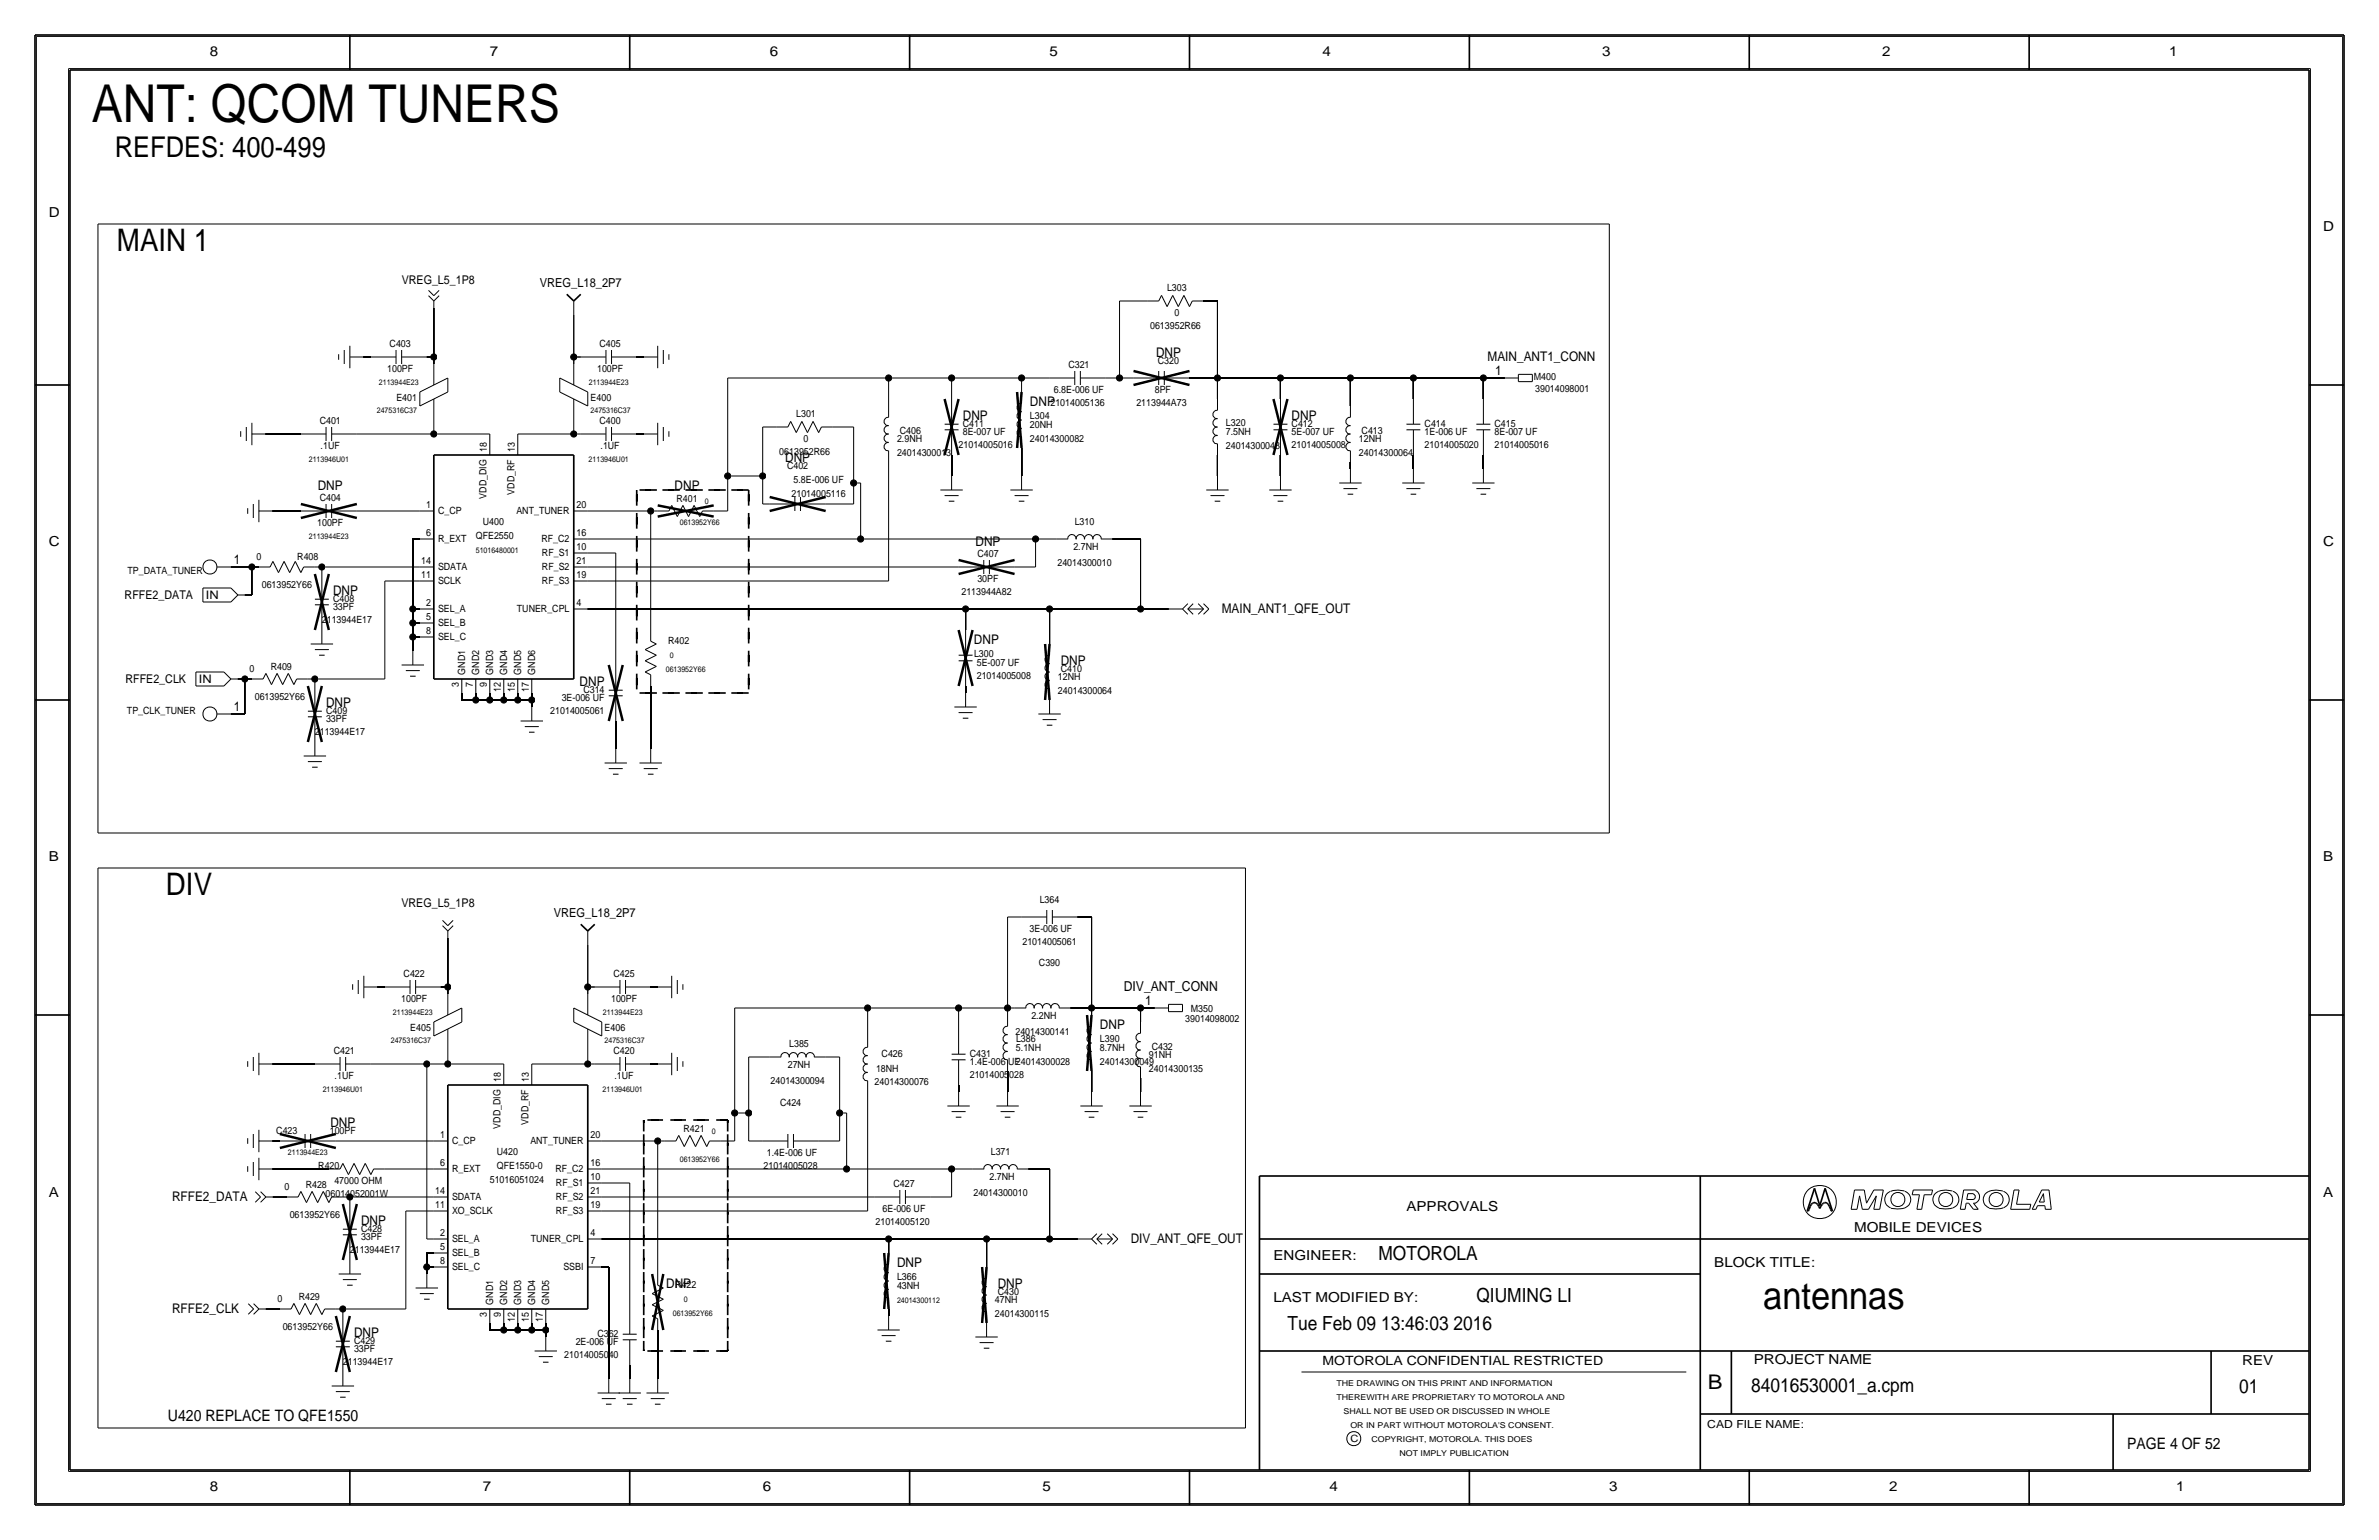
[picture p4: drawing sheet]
<svg xmlns="http://www.w3.org/2000/svg" width="432mm" height="279mm" viewBox="0 0 432 279" stroke-linecap="round" stroke-linejoin="round" font-family="sans-serif">
<defs><g id="words">
<text font-size="9.5" x="16.7" y="22.1">ANT: QCOM TUNERS</text>
<text font-size="7" x="320" y="237.5">antennas</text>
<g font-size="5.6">
<text x="21.2" y="45.6">MAIN 1</text>
<text x="30.1" y="162.5">DIV</text>
</g>
<text font-size="5.2" x="20.8" y="28.4">REFDES: 400-499</text>
<text font-size="3.7" x="310" y="252.1">B</text>
<g font-size="3.5">
<text x="250.2" y="228.6">MOTOROLA</text>
<text x="268" y="236.2">QIUMING LI</text>
<text x="233.7" y="241.3">Tue Feb 09 13:46:03 2016</text>
<text x="317.9" y="252.6">84016530001_a.cpm</text>
<text x="406.4" y="252.7">01</text>
</g>
<g font-size="2.9">
<text x="30.5" y="257.8">U420 REPLACE TO QFE1550</text>
<text x="386.1" y="262.9">PAGE 4 OF 52</text>
</g>
<g font-size="2.5">
<text x="38.1" y="10.2">8</text>
<text x="88.9" y="10.2">7</text>
<text x="139.7" y="10.2">6</text>
<text x="190.5" y="10.2">5</text>
<text x="240" y="10.2">4</text>
<text x="290.8" y="10.2">3</text>
<text x="341.6" y="10.2">2</text>
<text x="393.7" y="10.2">1</text>
<text x="8.9" y="39.4">D</text>
<text x="421.6" y="41.9">D</text>
<text x="8.9" y="99.1">C</text>
<text x="421.6" y="99.1">C</text>
<text x="8.9" y="156.2">B</text>
<text x="421.6" y="156.2">B</text>
<text x="204" y="179.8">DIV_ANT_CONN</text>
<text x="8.9" y="217.2">A</text>
<text x="255.3" y="219.7">APPROVALS</text>
<text x="421.6" y="217.2">A</text>
<text x="336.5" y="223.5">MOBILE DEVICES</text>
<text x="231.1" y="228.6">ENGINEER:</text>
<text x="311.1" y="229.9">BLOCK TITLE:</text>
<text x="231.1" y="236.2">LAST MODIFIED BY:</text>
<text x="318.3" y="247.5">PROJECT NAME</text>
<text x="407" y="247.6">REV</text>
<text x="38.1" y="270.5">8</text>
<text x="87.6" y="270.5">7</text>
<text x="138.4" y="270.5">6</text>
<text x="189.2" y="270.5">5</text>
<text x="241.3" y="270.5">4</text>
<text x="292.1" y="270.5">3</text>
<text x="342.9" y="270.5">2</text>
<text x="395" y="270.5">1</text>
</g>
<g font-size="2.4">
<text x="209.8" y="64.8">DNP</text>
<text x="270" y="65.5">MAIN_ANT1_CONN</text>
<text x="271.4" y="68.1">1</text>
<text x="174.8" y="76.2">DNP</text>
<text x="186.9" y="73.7">DNP</text>
<text x="234.4" y="76.2">DNP</text>
<text x="142.5" y="83.8">DNP</text>
<text x="57.7" y="88.9">DNP</text>
<text x="122.4" y="88.9">DNP</text>
<text x="177.1" y="99.1">DNP</text>
<text x="42.4" y="102.4">1</text>
<text x="60.5" y="107.9">DNP</text>
<text x="221.7" y="111.3">MAIN_ANT1_QFE_OUT</text>
<text x="176.8" y="116.8">DNP</text>
<text x="105.2" y="124.5">DNP</text>
<text x="192.5" y="120.6">DNP</text>
<text x="42.4" y="129">1</text>
<text x="59.2" y="128.3">DNP</text>
<text x="207.9" y="182.4">1</text>
<text x="199.6" y="186.7">DNP</text>
<text x="60" y="204.5">DNP</text>
<text x="31.2" y="217.9">RFFE2_DATA</text>
<text x="65.5" y="222.2">DNP</text>
<text x="205.2" y="225.6">DIV_ANT_QFE_OUT</text>
<text x="120.9" y="233.7">DNP</text>
<text x="162.8" y="229.9">DNP</text>
<text x="181.1" y="233.7">DNP</text>
<text x="31.2" y="238.3">RFFE2_CLK</text>
<text x="64.3" y="242.6">DNP</text>
</g>
<g font-size="2.3">
<text x="98" y="52.1">VREG_L18_2P7</text>
<text x="100.5" y="166.4">VREG_L18_2P7</text>
<text x="240" y="247.6">MOTOROLA CONFIDENTIAL RESTRICTED</text>
</g>
<g font-size="2.2">
<text x="72.9" y="51.5">VREG_L5_1P8</text>
<text x="22.6" y="108.7">RFFE2_DATA</text>
<text x="22.8" y="124">RFFE2_CLK</text>
<text x="72.9" y="164.6">VREG_L5_1P8</text>
</g>
<g font-size="2.1">
<text x="37.4" y="108.7">IN</text>
<text x="36.1" y="123.9">IN</text>
</g>
<text font-size="2" x="309.9" y="259.1">CAD FILE NAME:</text>
<g font-size="1.8">
<text x="211.8" y="52.9">L303</text>
<text x="208.8" y="59.7">0613952R66</text>
<text x="213.2" y="57.3">0</text>
<text x="70.7" y="63">C403</text>
<text x="108.8" y="63">C405</text>
<text x="70.3" y="67.6">100PF</text>
<text x="108.4" y="67.6">100PF</text>
<text x="191.3" y="71.4">6.8E-006 UF</text>
<text x="193.9" y="66.8">C321</text>
<text x="209.6" y="71.4">8PF</text>
<text x="210.2" y="66">C320</text>
<text x="278.4" y="69">M400</text>
<text x="278.6" y="71.1">39014098001</text>
<text x="58" y="77">C401</text>
<text x="71.9" y="72.7">E401</text>
<text x="107.2" y="72.7">E400</text>
<text x="108.8" y="77">C400</text>
<text x="144.5" y="75.7">L301</text>
<text x="174.8" y="77.5">C411</text>
<text x="186.9" y="77.7">20NH</text>
<text x="186.9" y="76">L304</text>
<text x="190.7" y="73.7">21014005136</text>
<text x="206.3" y="73.7">2113944A73</text>
<text x="222.5" y="77.3">L320</text>
<text x="234.4" y="77.5">C412</text>
<text x="258.6" y="77.5">C414</text>
<text x="271.3" y="77.5">C415</text>
<text x="58.2" y="81.5">.1UF</text>
<text x="88.4" y="82" transform="rotate(-90 88.4 82)">18</text>
<text x="93.5" y="82" transform="rotate(-90 93.5 82)">13</text>
<text x="109" y="81.5">.1UF</text>
<text x="141.4" y="82.6">0613952R66</text>
<text x="145.9" y="80.1">0</text>
<text x="162.8" y="80.3">2.9NH</text>
<text x="162.8" y="82.8">24014300013</text>
<text x="163.3" y="78.7">C406</text>
<text x="174" y="81.3">21014005016</text>
<text x="174.8" y="79">8E-007 UF</text>
<text x="186.9" y="80.3">24014300082</text>
<text x="222.5" y="81.5">24014300043</text>
<text x="222.5" y="79">7.5NH</text>
<text x="234.4" y="79">5E-007 UF</text>
<text x="234.4" y="81.3">21014005008</text>
<text x="246.6" y="82.8">24014300064</text>
<text x="246.6" y="80.3">12NH</text>
<text x="247.1" y="78.7">C413</text>
<text x="258.6" y="79">1E-006 UF</text>
<text x="258.6" y="81.3">21014005020</text>
<text x="271.3" y="79">8E-007 UF</text>
<text x="271.3" y="81.3">21014005016</text>
<text x="93.4" y="89.7" transform="rotate(-90 93.4 89.7)">VDD_RF</text>
<text x="142.9" y="85.1">C402</text>
<text x="144" y="87.6">5.8E-006 UF</text>
<text x="57.6" y="95.5">100PF</text>
<text x="58" y="90.9">C404</text>
<text x="77.3" y="92.2">1</text>
<text x="79.5" y="93.3">C_CP</text>
<text x="87.6" y="95.2">U400</text>
<text x="88.3" y="90.5" transform="rotate(-90 88.3 90.5)">VDD_DIG</text>
<text x="93.7" y="93.3">ANT_TUNER</text>
<text x="104.6" y="92.2">20</text>
<text x="122.8" y="91.1">R401</text>
<text x="143.7" y="90.2">21014005116</text>
<text x="195.1" y="95.2">L310</text>
<text x="46.5" y="101.6">0</text>
<text x="54" y="101.6">R408</text>
<text x="77.3" y="97.3">6</text>
<text x="79.5" y="98.4">R_EXT</text>
<text x="86.4" y="97.8">QFE2550</text>
<text x="98.3" y="98.4">RF_C2</text>
<text x="98.4" y="100.9">RF_S1</text>
<text x="104.6" y="99.8">10</text>
<text x="104.6" y="97.3">16</text>
<text x="177.4" y="101.1">C407</text>
<text x="194.8" y="99.8">2.7NH</text>
<text x="23.2" y="104.1">TP_DATA_TUNER</text>
<text x="47.5" y="106.7">0613952Y66</text>
<text x="76.4" y="102.4">14</text>
<text x="76.4" y="104.9">11</text>
<text x="79.5" y="103.5">SDATA</text>
<text x="79.5" y="106">SCLK</text>
<text x="98.4" y="103.5">RF_S2</text>
<text x="98.4" y="106">RF_S3</text>
<text x="104.6" y="104.9">19</text>
<text x="104.6" y="102.4">21</text>
<text x="174.5" y="107.9">2113944A82</text>
<text x="177.4" y="105.7">30PF</text>
<text x="191.9" y="102.6">24014300010</text>
<text x="58.4" y="113">2113944E17</text>
<text x="60.5" y="110.7">33PF</text>
<text x="60.5" y="109.2">C408</text>
<text x="77.3" y="112.5">5</text>
<text x="77.3" y="110">2</text>
<text x="79.5" y="111.1">SEL_A</text>
<text x="79.5" y="113.6">SEL_B</text>
<text x="93.8" y="111.1">TUNER_CPL</text>
<text x="104.6" y="110">4</text>
<text x="77.3" y="115.1">8</text>
<text x="79.5" y="116.2">SEL_C</text>
<text x="121.3" y="116.8">R402</text>
<text x="176.8" y="119.2">L300</text>
<text x="45.3" y="121.9">0</text>
<text x="49.1" y="121.6">R409</text>
<text x="83.3" y="124.6" transform="rotate(-90 83.3 124.6)">3</text>
<text x="84.4" y="122.4" transform="rotate(-90 84.4 122.4)">GND1</text>
<text x="85.8" y="124.6" transform="rotate(-90 85.8 124.6)">7</text>
<text x="87" y="122.4" transform="rotate(-90 87 122.4)">GND2</text>
<text x="88.4" y="124.6" transform="rotate(-90 88.4 124.6)">9</text>
<text x="89.5" y="122.4" transform="rotate(-90 89.5 122.4)">GND3</text>
<text x="90.9" y="125.5" transform="rotate(-90 90.9 125.5)">12</text>
<text x="92.1" y="122.4" transform="rotate(-90 92.1 122.4)">GND4</text>
<text x="93.5" y="125.5" transform="rotate(-90 93.5 125.5)">15</text>
<text x="94.6" y="122.4" transform="rotate(-90 94.6 122.4)">GND5</text>
<text x="96" y="125.5" transform="rotate(-90 96 125.5)">17</text>
<text x="97.1" y="122.4" transform="rotate(-90 97.1 122.4)">GND6</text>
<text x="105.9" y="125.7">C314</text>
<text x="177.3" y="123.2">21014005008</text>
<text x="177.3" y="120.9">5E-007 UF</text>
<text x="192" y="126">24014300064</text>
<text x="192" y="123.4">12NH</text>
<text x="192.5" y="121.9">C410</text>
<text x="23" y="129.5">TP_CLK_TUNER</text>
<text x="46.2" y="127">0613952Y66</text>
<text x="59.2" y="131.1">33PF</text>
<text x="59.2" y="129.5">C409</text>
<text x="99.9" y="129.5">21014005061</text>
<text x="101.9" y="127.3">3E-006 UF</text>
<text x="57.1" y="133.3">2113944E17</text>
<text x="188.7" y="163.8">L364</text>
<text x="185.6" y="171.5">21014005061</text>
<text x="186.9" y="169.2">3E-006 UF</text>
<text x="73.3" y="177.3">C422</text>
<text x="111.4" y="177.3">C425</text>
<text x="188.6" y="175.3">C390</text>
<text x="72.8" y="181.9">100PF</text>
<text x="110.9" y="181.9">100PF</text>
<text x="187.2" y="184.9">2.2NH</text>
<text x="215.1" y="185.4">39014098002</text>
<text x="216.2" y="183.5">M350</text>
<text x="60.6" y="191.3">C421</text>
<text x="74.5" y="187">E405</text>
<text x="109.7" y="187">E406</text>
<text x="111.4" y="191.3">C420</text>
<text x="143.2" y="190">L385</text>
<text x="160" y="191.8">C426</text>
<text x="176" y="191.8">C431</text>
<text x="184.3" y="187.7">24014300141</text>
<text x="184.4" y="190.8">5.1NH</text>
<text x="184.4" y="189">L386</text>
<text x="199.6" y="190.8">8.7NH</text>
<text x="199.6" y="189">L390</text>
<text x="209" y="190.5">C432</text>
<text x="60.7" y="195.8">.1UF</text>
<text x="90.9" y="196.3" transform="rotate(-90 90.9 196.3)">18</text>
<text x="96" y="196.3" transform="rotate(-90 96 196.3)">13</text>
<text x="111.5" y="195.8">.1UF</text>
<text x="139.9" y="196.6">24014300094</text>
<text x="143" y="193.8">27NH</text>
<text x="158.8" y="196.9">24014300076</text>
<text x="159" y="194.6">18NH</text>
<text x="176" y="195.6">21014005028</text>
<text x="176" y="193.3">1.4E-006 UF24014300028</text>
<text x="199.6" y="193.3">24014300049</text>
<text x="208.5" y="192">91NH</text>
<text x="208.5" y="194.6">24014300135</text>
<text x="141.6" y="200.7">C424</text>
<text x="50.2" y="205.7">C423</text>
<text x="59.9" y="205.7">100PF</text>
<text x="79.9" y="206.5">1</text>
<text x="82" y="207.6">C_CP</text>
<text x="90.2" y="209.5">U420</text>
<text x="90.8" y="204.8" transform="rotate(-90 90.8 204.8)">VDD_DIG</text>
<text x="95.9" y="204" transform="rotate(-90 95.9 204)">VDD_RF</text>
<text x="96.3" y="207.6">ANT_TUNER</text>
<text x="107.2" y="206.5">20</text>
<text x="124.1" y="205.4">R421</text>
<text x="139.2" y="209.8">1.4E-006 UF</text>
<text x="179.8" y="209.5">L371</text>
<text x="51.6" y="215.9">0</text>
<text x="55.5" y="215.5">R428</text>
<text x="57.8" y="212.1">R420</text>
<text x="60.7" y="214.7">47000 OHM</text>
<text x="79.9" y="211.6">6</text>
<text x="82" y="212.7">R_EXT</text>
<text x="88.9" y="214.6">51016051024</text>
<text x="90.2" y="212.1">QFE1550-0</text>
<text x="100.8" y="212.7">RF_C2</text>
<text x="100.9" y="215.2">RF_S1</text>
<text x="107.2" y="214.1">10</text>
<text x="107.2" y="211.6">16</text>
<text x="138.6" y="212.1">21014005028</text>
<text x="162.2" y="215.4">C427</text>
<text x="179.6" y="214.1">2.7NH</text>
<text x="52.6" y="221">0613952Y66</text>
<text x="59.1" y="217.2">06014052001W</text>
<text x="79" y="219.2">11</text>
<text x="79" y="216.7">14</text>
<text x="82" y="220.3">XO_SCLK</text>
<text x="82" y="217.8">SDATA</text>
<text x="100.9" y="217.8">RF_S2</text>
<text x="100.9" y="220.3">RF_S3</text>
<text x="107.2" y="219.2">19</text>
<text x="107.2" y="216.7">21</text>
<text x="160.2" y="220">6E-006 UF</text>
<text x="176.7" y="216.9">24014300010</text>
<text x="63.5" y="227.3">2113944E17</text>
<text x="65.5" y="225">33PF</text>
<text x="65.5" y="223.5">C428</text>
<text x="79.9" y="226.8">5</text>
<text x="79.9" y="224.3">2</text>
<text x="82" y="227.9">SEL_B</text>
<text x="82" y="225.4">SEL_A</text>
<text x="96.4" y="225.4">TUNER_CPL</text>
<text x="107.2" y="224.3">4</text>
<text x="158.9" y="222.3">21014005120</text>
<text x="79.9" y="229.4">8</text>
<text x="82" y="230.5">SEL_C</text>
<text x="102.2" y="230.5">SSBI</text>
<text x="107.2" y="229.4">7</text>
<text x="122.5" y="233.7">R422</text>
<text x="162.8" y="233.9">43NH</text>
<text x="162.8" y="232.2">L366</text>
<text x="50.4" y="236.2">0</text>
<text x="54.2" y="235.9">R429</text>
<text x="88.4" y="238.9" transform="rotate(-90 88.4 238.9)">3</text>
<text x="89.5" y="236.7" transform="rotate(-90 89.5 236.7)">GND1</text>
<text x="90.9" y="238.9" transform="rotate(-90 90.9 238.9)">9</text>
<text x="92.1" y="236.7" transform="rotate(-90 92.1 236.7)">GND2</text>
<text x="93.5" y="239.8" transform="rotate(-90 93.5 239.8)">12</text>
<text x="94.6" y="236.7" transform="rotate(-90 94.6 236.7)">GND3</text>
<text x="96" y="239.8" transform="rotate(-90 96 239.8)">15</text>
<text x="97.1" y="236.7" transform="rotate(-90 97.1 236.7)">GND4</text>
<text x="98.6" y="239.8" transform="rotate(-90 98.6 239.8)">17</text>
<text x="99.7" y="236.7" transform="rotate(-90 99.7 236.7)">GND5</text>
<text x="180.6" y="239">24014300115</text>
<text x="180.6" y="236.5">47NH</text>
<text x="181.1" y="235">C430</text>
<text x="51.3" y="241.3">0613952Y66</text>
<text x="64.3" y="245.4">33PF</text>
<text x="64.3" y="243.8">C429</text>
<text x="104.5" y="244.1">2E-006 UF</text>
<text x="108.4" y="242.6">C362</text>
<text x="62.2" y="247.7">2113944E17</text>
<text x="102.4" y="246.4">21014005040</text>
<text x="245.1" y="261.6">C</text>
</g>
<g font-size="1.5">
<text x="242.6" y="251.5">THE DRAWING ON THIS PRINT AND INFORMATION</text>
<text x="242.6" y="254">THEREWITH ARE PROPRIETARY TO MOTOROLA AND</text>
<text x="243.8" y="256.5">SHALL NOT BE USED OR DISCUSSED IN WHOLE</text>
<text x="245.1" y="259.1">OR IN PART WITHOUT MOTOROLA'S CONSENT.</text>
<text x="248.9" y="261.6">COPYRIGHT, MOTOROLA. THIS DOES</text>
<text x="254" y="264.2">NOT IMPLY PUBLICATION</text>
</g>
<g font-size="1.4">
<text x="68.8" y="69.8">2113944E23</text>
<text x="106.9" y="69.8">2113944E23</text>
<text x="68.4" y="74.9">2475316C37</text>
<text x="107.2" y="74.9">2475316C37</text>
<text x="56" y="83.8">2113946U01</text>
<text x="106.8" y="83.8">2113946U01</text>
<text x="123.4" y="95.3">0613952Y66</text>
<text x="127.9" y="91.4">0</text>
<text x="56.1" y="97.8">2113944E23</text>
<text x="86.4" y="100.3">51016480001</text>
<text x="121.6" y="119.4">0</text>
<text x="120.8" y="121.9">0613952Y66</text>
<text x="71.3" y="184.1">2113944E23</text>
<text x="109.4" y="184.1">2113944E23</text>
<text x="70.9" y="189.2">2475316C37</text>
<text x="109.7" y="189.2">2475316C37</text>
<text x="58.6" y="198.1">2113946U01</text>
<text x="109.4" y="198.1">2113946U01</text>
<text x="52.3" y="209.5">2113944E23</text>
<text x="129.2" y="205.7">0</text>
<text x="123.4" y="210.8">0613952Y66</text>
<text x="122.1" y="238.8">0613952Y66</text>
<text x="124.1" y="236.2">0</text>
<text x="162.8" y="236.5">24014300112</text>
</g>
</g></defs>
<!-- layer: Nets -->
<g fill="none" stroke="#000" stroke-width=".18">
<path d="M17.8 40.6v110.5zM17.8 40.6h274.3zM78.7 55.9v8.9zM104.1 57.2v7.6zM203.2 54.6v14zM203.2 54.6h5.1zM218.4 54.6h2.6zM221 54.6v14zM292.1 40.6v110.5zM48.3 78.7h6.3zM64.8 78.7h13.9zM66 64.8h1.3z"/>
<path d="M77.5 64.8h1.2zM78.7 76.2v2.5zM78.7 78.7h10.2zM78.7 64.8v1.2zM88.9 78.7v1.3zM94 78.7h10.1zM94 78.7v1.3zM104.1 64.8v1.2zM104.1 64.8h1.3zM104.1 76.2v2.5zM104.1 78.7h1.3zM115.6 78.7h1.2z"/>
<path d="M115.6 64.8h1.2zM132.1 68.6h29.2zM132.1 68.6v17.8zM138.4 77.5v8.9zM138.4 77.5h2.6zM151.1 77.5h3.8zM154.9 77.5v10.1zM161.3 68.6v5.1zM161.3 68.6h11.4zM172.7 68.6v3.8zM172.7 68.6h12.7zM185.4 68.6v2.5z"/>
<path d="M185.4 68.6h5.1zM200.7 68.6h2.5zM203.2 68.6h2.5zM215.9 68.6h5.1zM221 68.6v3.8zM221 68.6h11.4zM232.4 68.6v3.8zM232.4 68.6h12.7zM245.1 68.6v5.1zM245.1 68.6h11.4zM256.5 68.6v3.8zM256.5 68.6h12.7z"/>
<path d="M269.2 68.6v3.8zM269.2 68.6h3.9zM49.5 92.7h5.1zM64.8 92.7h11.4zM74.9 97.8v12.7zM74.9 97.8h1.3zM106.7 97.8h49.5zM106.7 92.7h11.4zM118.1 92.7v21.6zM118.1 92.7h1.3zM129.5 92.7h2.6zM132.1 86.4v6.3z"/>
<path d="M132.1 86.4h6.3zM138.4 91.4h1.3zM138.4 86.4v5zM149.9 91.4h5zM154.9 87.6h1.3zM154.9 87.6v3.8zM156.2 97.8h31.8zM156.2 87.6v10.2zM161.3 83.8v21.6zM172.7 82.5v3.9zM185.4 81.3v5.1zM188 97.8h3.8z"/>
<path d="M188 97.8v5.1zM201.9 97.8h5.1zM207 97.8v12.7zM221 82.5v3.9zM232.4 82.5v3.9zM245.1 83.8v1.3zM256.5 82.5v2.6zM269.2 82.5v2.6zM41.9 102.9h3.8zM44.4 107.9h1.3zM45.7 102.9h1.3zM45.7 102.9v5z"/>
<path d="M57.1 102.9h1.3zM58.4 102.9h17.8zM58.4 102.9v1.2zM69.8 105.4h6.4zM69.8 105.4v17.8zM74.9 110.5v2.5zM74.9 115.6v2.5zM74.9 113v2.6zM74.9 110.5h1.3zM74.9 113h1.3zM74.9 115.6h1.3zM106.7 105.4h54.6z"/>
<path d="M106.7 110.5h68.6zM106.7 102.9h67.3zM106.7 100.3h5.1zM111.8 100.3v20.3zM175.3 110.5v3.8zM175.3 110.5h15.2zM184.1 102.9h3.9zM190.5 110.5v6.3zM190.5 110.5h16.5zM207 110.5h5.1zM41.9 129.5h2.6zM43.2 123.2h1.2z"/>
<path d="M44.4 123.2h1.3zM44.4 123.2v6.3zM55.9 123.2h1.2zM57.1 123.2v1.3zM57.1 123.2h12.7zM83.8 125.7v1.3zM83.8 127h2.6zM86.4 125.7v1.3zM86.4 127h2.5zM88.9 125.7v1.3zM88.9 127h2.5zM91.4 125.7v1.3z"/>
<path d="M91.4 127h2.6zM94 125.7v1.3zM94 127h2.5zM96.5 125.7v1.3zM96.5 127v1.3zM111.8 130.8v5.1zM118.1 124.5v11.4zM175.3 124.5v1.2zM17.8 157.5h208.3zM17.8 151.1h274.3zM17.8 157.5v101.6zM226.1 157.5v101.6z"/>
<path d="M68.6 179.1h1.2zM80 179.1h1.3zM81.3 179.1v1.2zM81.3 170.2v8.9zM106.7 179.1v1.2zM106.7 179.1h1.2zM106.7 171.4v7.7zM118.1 179.1h1.3zM182.9 166.4h2.5zM182.9 166.4v16.5zM195.6 166.4h2.5zM198.1 166.4v16.5z"/>
<path d="M49.5 193h7.6zM67.3 193h10.2zM77.5 193h3.8zM77.5 193v31.8zM81.3 190.5v2.5zM81.3 193h10.1zM91.4 193v1.3zM96.5 193h10.2zM96.5 193v1.3zM106.7 190.5v2.5zM106.7 193h1.2zM118.1 193h1.3z"/>
<path d="M133.3 182.9h24.2zM133.3 182.9v19zM135.9 191.8v10.1zM135.9 191.8h3.8zM149.9 191.8h2.5zM152.4 191.8v10.1zM157.5 182.9v5.1zM157.5 182.9h16.5zM157.5 198.1v21.6zM174 196.8v1.3zM174 182.9v3.8zM174 182.9h8.9z"/>
<path d="M182.9 194.3v3.8zM182.9 182.9h1.3zM182.9 182.9v1.2zM194.3 182.9h3.8zM198.1 194.3v3.8zM198.1 182.9v1.2zM198.1 182.9h8.9zM207 195.6v2.5zM207 182.9v2.5zM207 182.9h2.5zM49.5 217.2h2.6zM49.5 212.1h10.2z"/>
<path d="M49.5 207h1.3zM61 207h17.7zM62.2 217.2h1.3zM63.5 217.2v1.2zM63.5 217.2h15.2zM69.8 212.1h8.9zM73.7 219.7h5zM73.7 219.7v17.8zM109.2 217.2h49.5zM109.2 212.1h44.5zM109.2 207h10.2zM109.2 214.6h5.1z"/>
<path d="M109.2 219.7h48.3zM114.3 214.6v22.9zM119.4 207v24.1zM119.4 207h1.2zM130.8 207h2.6zM133.3 201.9v5.1zM133.3 201.9h2.6zM135.9 207h2.5zM135.9 201.9v5.1zM148.6 207h3.8zM152.4 201.9v5.1zM152.4 201.9h1.3z"/>
<path d="M153.7 201.9v10.2zM153.7 212.1h19zM168.9 217.2h3.8zM172.7 212.1h3.8zM172.7 212.1v5.1zM186.7 212.1h3.8zM190.5 212.1v12.7zM48.3 237.5h2.5zM61 237.5h1.2zM62.2 237.5v1.3zM62.2 237.5h11.5zM77.5 227.3h1.2z"/>
<path d="M77.5 224.8h1.2zM77.5 229.9v1.2zM77.5 227.3v2.6zM77.5 229.9h1.2zM109.2 229.9h1.3zM109.2 224.8h52.1zM110.5 229.9v20.3zM161.3 237.5v1.3zM161.3 224.8v2.5zM161.3 224.8h17.8zM179.1 224.8h11.4zM179.1 224.8v5.1z"/>
<path d="M190.5 224.8h5.1zM17.8 259.1h208.3zM88.9 240v1.3zM88.9 241.3h2.5zM91.4 240v1.3zM91.4 241.3h2.6zM94 240v1.3zM94 241.3h2.5zM96.5 240v1.3zM96.5 241.3h2.6zM99.1 240v1.3zM99.1 241.3v1.3z"/>
<path d="M114.3 247.6v2.6zM119.4 241.3v8.9z"/>
</g>
<path d="M115.6 88.9h20.3zM115.6 88.9v36.8zM135.9 88.9v36.8zM115.6 125.7h20.3zM116.8 203.2v41.9zM116.8 203.2h15.3zM132.1 203.2v41.9zM116.8 245.1h15.3z" fill="none" stroke="#000" stroke-width=".3" stroke-dasharray="2.1" stroke-linecap="butt"/>
<g fill="#000" stroke="#000" stroke-width=".18">
<circle cx="78.7" cy="64.8" r=".56"/>
<circle cx="78.7" cy="78.7" r=".56"/>
<circle cx="104.1" cy="78.7" r=".56"/>
<circle cx="104.1" cy="64.8" r=".56"/>
<circle cx="161.3" cy="68.6" r=".56"/>
<circle cx="172.7" cy="68.6" r=".56"/>
<circle cx="185.4" cy="68.6" r=".56"/>
<circle cx="203.2" cy="68.6" r=".56"/>
<circle cx="221" cy="68.6" r=".56"/>
<circle cx="232.4" cy="68.6" r=".56"/>
<circle cx="245.1" cy="68.6" r=".56"/>
<circle cx="256.5" cy="68.6" r=".56"/>
<circle cx="269.2" cy="68.6" r=".56"/>
<circle cx="118.1" cy="92.7" r=".56"/>
<circle cx="132.1" cy="86.4" r=".56"/>
<circle cx="138.4" cy="86.4" r=".56"/>
<circle cx="154.9" cy="87.6" r=".56"/>
<circle cx="156.2" cy="97.8" r=".56"/>
<circle cx="188" cy="97.8" r=".56"/>
<circle cx="45.7" cy="102.9" r=".56"/>
<circle cx="58.4" cy="102.9" r=".56"/>
<circle cx="74.9" cy="113" r=".56"/>
<circle cx="74.9" cy="110.5" r=".56"/>
<circle cx="74.9" cy="115.6" r=".56"/>
<circle cx="175.3" cy="110.5" r=".56"/>
<circle cx="190.5" cy="110.5" r=".56"/>
<circle cx="207" cy="110.5" r=".56"/>
<circle cx="44.4" cy="123.2" r=".56"/>
<circle cx="57.1" cy="123.2" r=".56"/>
<circle cx="86.4" cy="127" r=".56"/>
<circle cx="88.9" cy="127" r=".56"/>
<circle cx="91.4" cy="127" r=".56"/>
<circle cx="94" cy="127" r=".56"/>
<circle cx="96.5" cy="127" r=".56"/>
<circle cx="81.3" cy="179.1" r=".56"/>
<circle cx="106.7" cy="179.1" r=".56"/>
<circle cx="77.5" cy="193" r=".56"/>
<circle cx="81.3" cy="193" r=".56"/>
<circle cx="106.7" cy="193" r=".56"/>
<circle cx="157.5" cy="182.9" r=".56"/>
<circle cx="174" cy="182.9" r=".56"/>
<circle cx="182.9" cy="182.9" r=".56"/>
<circle cx="198.1" cy="182.9" r=".56"/>
<circle cx="207" cy="182.9" r=".56"/>
<circle cx="63.5" cy="217.2" r=".56"/>
<circle cx="119.4" cy="207" r=".56"/>
<circle cx="133.3" cy="201.9" r=".56"/>
<circle cx="135.9" cy="201.9" r=".56"/>
<circle cx="152.4" cy="201.9" r=".56"/>
<circle cx="153.7" cy="212.1" r=".56"/>
<circle cx="172.7" cy="212.1" r=".56"/>
<circle cx="62.2" cy="237.5" r=".56"/>
<circle cx="77.5" cy="229.9" r=".56"/>
<circle cx="161.3" cy="224.8" r=".56"/>
<circle cx="179.1" cy="224.8" r=".56"/>
<circle cx="190.5" cy="224.8" r=".56"/>
<circle cx="91.4" cy="241.3" r=".56"/>
<circle cx="94" cy="241.3" r=".56"/>
<circle cx="96.5" cy="241.3" r=".56"/>
<circle cx="99.1" cy="241.3" r=".56"/>
</g>
<!-- layer: Components -->
<g fill="none" stroke="#000" stroke-width=".18">
<path d="M77.8 52.7l.9 .9zM77.8 53.6l.9 1zM78.7 53.6l1-.9zM78.7 54.6l1-1zM78.7 54.6v1.3zM104.1 54.6v2.6zM208.3 54.6h2zM210.8 53.6l-.5 1zM210.8 53.6l1 2zM212.9 53.6l-1.1 2zM212.9 53.6l1 2zM214.9 53.6l-1 2z"/>
<path d="M214.9 53.6l1 2zM216.4 54.6l-.5 1zM216.4 54.6h2zM43.7 78.2v1zM44.7 77.5v2.5zM45.7 78.7h2.6zM45.7 76.7v4.1zM54.6 78.7h4.6zM59.2 77.5v2.5zM60.2 78.7h4.6zM60.2 77.5v2.5zM61.5 64.3v1z"/>
<path d="M62.5 63.5v2.5zM63.5 64.8h2.5zM63.5 62.7v4.1zM67.3 64.8h4.6zM71.9 63.5v2.5zM72.9 64.8h4.6zM72.9 63.5v2.5zM76.2 73.7l5.1-2.6zM76.2 71.1l5.1-2.5zM76.2 71.1v2.6zM78.7 72.4v3.8zM78.7 66v3.9z"/>
<path d="M81.3 68.6v2.5zM101.6 71.1l5.1 2.6zM101.6 68.6l5.1 2.5zM101.6 68.6v2.5zM104.1 72.4v3.8zM104.1 66v3.9zM105.4 64.8h4.6zM105.4 78.7h4.6zM106.7 71.1v2.6zM110 63.5v2.5zM110 77.5v2.5zM111 64.8h4.6z"/>
<path d="M111 63.5v2.5zM111 78.7h4.6zM111 77.5v2.5zM116.8 64.8h2.6zM116.8 78.7h2.6zM119.4 62.7v4.1zM119.4 76.7v4.1zM120.4 63.5v2.5zM120.4 77.5v2.5zM121.4 64.3v1zM121.4 78.2v1zM141 77.5h2z"/>
<path d="M143.5 76.5l1 2zM143.5 76.5l-.5 1zM145.5 76.5l-1 2zM145.5 76.5l1.1 2zM147.6 76.5l-1 2zM147.6 76.5l1 2zM149.1 77.5l-.5 1zM149.1 77.5h2zM161.3 73.7v2zM161.3 75.7a.74 .74 0 0 0-.8 .8 .74 .74 0 0 0 .8 .7M161.3 78.8a.74 .74 0 0 0-.8 .7 .74 .74 0 0 0 .8 .8M161.3 77.3a.74 .74 0 0 0-.8 .7 .74 .74 0 0 0 .8 .7"/>
<path d="M171.4 77h2.6zM171.4 78h2.6zM172.7 78v4.5zM172.7 72.4v4.6zM185.4 79.2v2.1zM185.4 71.1v2.1zM185.4 73.2a.74 .74 0 0 0-.8 .7 .74 .74 0 0 0 .8 .8M185.4 76.3a.74 .74 0 0 0-.8 .7 .74 .74 0 0 0 .8 .7M185.4 77.8a.74 .74 0 0 0-.8 .7 .74 .74 0 0 0 .8 .7M185.4 74.7a.74 .74 0 0 0-.8 .8 .74 .74 0 0 0 .8 .7M190.5 68.6h4.6zM195.1 67.3v2.5z"/>
<path d="M196.1 68.6h4.6zM196.1 67.3v2.5zM205.7 68.6h4.6zM210.3 67.3v2.5zM211.3 68.6h4.6zM211.3 67.3v2.5zM221 72.4v2zM221 74.5a.74 .74 0 0 0-.9 .7 .74 .74 0 0 0 .9 .7M221 77.5a.74 .74 0 0 0-.9 .8 .74 .74 0 0 0 .9 .7M221 79a.74 .74 0 0 0-.9 .8 .74 .74 0 0 0 .9 .7M221 76a.74 .74 0 0 0-.9 .7 .74 .74 0 0 0 .9 .8M231.1 78h2.6z"/>
<path d="M231.1 77h2.6zM232.4 78v4.5zM232.4 72.4v4.6zM245.1 73.7v2zM245.1 75.7a.74 .74 0 0 0-.8 .8 .74 .74 0 0 0 .8 .7M245.1 78.8a.74 .74 0 0 0-.8 .7 .74 .74 0 0 0 .8 .8M245.1 77.3a.74 .74 0 0 0-.8 .7 .74 .74 0 0 0 .8 .7M255.3 78h2.5zM255.3 77h2.5zM256.5 78v4.5zM256.5 72.4v4.6zM268 78h2.5z"/>
<path d="M268 77h2.5zM269.2 78v4.5zM269.2 72.4v4.6zM273 68.6h2.6zM275.6 67.9v1.3zM275.6 67.9h2.5zM275.6 69.2h2.5zM278.1 67.9v1.3zM45 92.2v1zM46 91.4v2.6zM47 92.7h2.5zM47 90.7v4z"/>
<path d="M54.6 92.7h4.6zM59.2 91.4v2.6zM60.2 92.7h4.6zM60.2 91.4v2.6zM76.2 97.8h2.5zM76.2 92.7h2.5zM88.9 80v2.5zM94 80v2.5zM104.1 92.7h2.6zM104.1 97.8h2.6zM119.4 92.7h2zM121.9 91.7l1 2z"/>
<path d="M121.9 91.7l-.5 1zM124 91.7l-1.1 2zM124 91.7l1 2zM126 91.7l1 2zM126 91.7l-1 2zM127.5 92.7l-.5 1zM127.5 92.7h2zM139.7 91.4h4.6zM144.3 90.2v2.5zM145.3 91.4h4.6zM145.3 90.2v2.5zM161.3 81.8v2z"/>
<path d="M161.3 80.3a.74 .74 0 0 0-.8 .8 .74 .74 0 0 0 .8 .7M170.7 88.9h4.1zM171.4 89.9h2.6zM172.2 90.9h1zM172.7 86.4v2.5zM183.4 88.9h4.1zM184.2 89.9h2.5zM184.9 90.9h1zM185.4 86.4v2.5zM191.8 97.8h2zM193.8 97.8a.75 .75 0 0 1 .7-.8 .75 .75 0 0 1 .8 .8M195.3 97.8a.75 .75 0 0 1 .8-.8 .75 .75 0 0 1 .7 .8"/>
<path d="M196.9 97.8a.75 .75 0 0 1 .7-.8 .75 .75 0 0 1 .7 .8M198.4 97.8a.75 .75 0 0 1 .7-.8 .75 .75 0 0 1 .7 .8M199.9 97.8h2zM218.9 88.9h4.1zM219.7 89.9h2.5zM220.5 90.9h1zM221 80.5v2zM221 86.4v2.5zM230.4 88.9h4zM231.1 89.9h2.6zM231.9 90.9h1zM232.4 86.4v2.5z"/>
<path d="M243.1 87.6h4zM243.8 88.6h2.6zM244.6 89.7h1zM245.1 85.1v2.5zM245.1 81.8v2zM245.1 80.3a.74 .74 0 0 0-.8 .8 .74 .74 0 0 0 .8 .7M254.5 87.6h4.1zM255.3 88.6h2.5zM256 89.7h1zM256.5 85.1v2.5zM267.2 87.6h4.1zM268 88.6h2.5z"/>
<path d="M268.7 89.7h1zM269.2 85.1v2.5zM36.8 106.7h5.1zM36.8 106.7v2.5zM36.8 109.2h5.1zM39.4 102.9h2.5zM41.9 106.7l1.3 1.2zM43.2 107.9l-1.3 1.3zM43.2 107.9h1.2zM47 102.9h2zM49.5 101.9l-.5 1zM49.5 101.9l1 2z"/>
<path d="M51.6 101.9l-1.1 2zM51.6 101.9l1 2zM53.6 101.9l-1 2zM53.6 101.9l1 2zM55.1 102.9l-.5 1zM55.1 102.9h2.1zM56.4 116.8h4.1zM57.1 117.9h2.6zM57.1 108.7h2.6zM57.1 109.7h2.6zM57.9 118.9h1zM58.4 114.3v2.5z"/>
<path d="M58.4 109.7v4.6zM58.4 104.1v4.6zM74.9 118.1v2.6zM76.2 115.6h2.5zM76.2 105.4h2.5zM76.2 113h2.5zM76.2 110.5h2.5zM76.2 102.9h2.5zM104.1 105.4h2.6zM104.1 110.5h2.6zM104.1 100.3h2.6zM104.1 102.9h2.6z"/>
<path d="M117.1 117.9l2 1zM117.1 119.9l2 1zM117.1 119.9l2-1zM117.1 117.9l2-1.1zM118.1 116.3l1 .5zM118.1 114.3v2zM174 102.9h4.6zM174 119.9h2.5zM174 118.9h2.5zM175.3 119.9v4.6zM175.3 114.3v4.6zM178.6 101.6v2.5z"/>
<path d="M179.6 102.9h4.6zM179.6 101.6v2.5zM190.5 116.8v2.1zM190.5 118.9a.74 .74 0 0 0-.8 .8 .74 .74 0 0 0 .8 .7M212.1 110.5h2.5zM214.6 110.5l1 1zM214.6 110.5l1-1zM215.6 110.5l1-1zM215.6 110.5h2.8zM215.6 110.5l1 1zM217.5 111.5l.9-1zM217.5 109.5l.9 1z"/>
<path d="M218.4 109.5l1 1zM218.4 111.5l1-1zM35.6 121.9h5zM35.6 121.9v2.6zM35.6 124.5h5zM39.4 129.5h2.5zM40.6 121.9l1.3 1.3zM41.9 123.2h1.3zM41.9 123.2l-1.3 1.3zM45.7 123.2h2.1zM48.3 122.2l1 2zM48.3 122.2l-.5 1z"/>
<path d="M50.3 122.2l-1 2zM50.3 122.2l1 2zM52.3 122.2l-1 2zM52.3 122.2l1 2zM53.8 123.2l-.5 1zM53.8 123.2h2.1zM55.1 137.2h4.1zM55.9 130h2.5zM55.9 138.2h2.5zM55.9 129h2.5zM56.6 139.2h1.1zM57.1 134.6v2.6z"/>
<path d="M57.1 130v4.6zM57.1 124.5v4.5zM72.9 120.7h4.1zM73.7 121.7h2.5zM74.4 122.7h1zM83.8 123.2v2.5zM86.4 123.2v2.5zM88.9 123.2v2.5zM91.4 123.2v2.5zM94 123.2v2.5zM94.5 130.8h4.1zM95.2 131.8h2.6z"/>
<path d="M96 132.8h1zM96.5 128.3v2.5zM96.5 123.2v2.5zM109.7 138.4h4.1zM110.5 125.2h2.5zM110.5 126.2h2.5zM110.5 139.4h2.5zM111.8 126.2v4.6zM111.8 120.6v4.6zM111.8 135.9v2.5zM116.1 138.4h4zM116.8 139.4h2.6z"/>
<path d="M117.1 121.9l2-1zM117.1 121.9l1 .5zM118.1 135.9v2.5zM118.1 122.4v2.1zM173.2 128.3h4.1zM174 129.3h2.5zM174.8 130.3h1zM175.3 125.7v2.6zM188.5 129.5h4zM189.2 130.6h2.6zM190 131.6h1zM190.5 127v2.5z"/>
<path d="M190.5 125v2zM190.5 122a.74 .74 0 0 0-.8 .7 .74 .74 0 0 0 .8 .7M190.5 123.5a.74 .74 0 0 0-.8 .7 .74 .74 0 0 0 .8 .8M190.5 120.4a.74 .74 0 0 0-.8 .8 .74 .74 0 0 0 .8 .7M111.3 140.5h1zM117.6 140.5h1zM64 178.6v1zM65 177.8v2.5zM66 179.1h2.6zM66 177v4.1zM69.8 179.1h4.6zM74.4 177.8v2.5z"/>
<path d="M75.4 179.1h4.6zM75.4 177.8v2.5zM80.3 167l1 .9zM80.3 167.9l1 1zM81.3 167.9l.9-.9zM81.3 168.9l.9-1zM81.3 168.9v1.3zM106.7 168.9v2.5zM107.9 179.1h4.6zM112.5 177.8v2.5zM113.5 179.1h4.6zM113.5 177.8v2.5z"/>
<path d="M119.4 179.1h2.5zM121.9 177v4.1zM122.9 177.8v2.5zM124 178.6v1zM185.4 166.4h4.6zM190 165.1v2.5zM191 166.4h4.6zM191 165.1v2.5zM45 192.5v1zM46 191.8v2.5zM47 193h2.5zM47 191v4.1z"/>
<path d="M57.1 193h4.6zM61.7 191.8v2.5zM62.7 193h4.6zM62.7 191.8v2.5zM78.7 185.4v2.6zM78.7 188l5.1-2.6zM78.7 185.4l5.1-2.5zM81.3 186.7v3.8zM81.3 180.3v3.8zM83.8 182.9v2.5zM91.4 194.3v2.6zM96.5 194.3v2.6z"/>
<path d="M104.1 185.4l5.1 2.6zM104.1 182.9l5.1 2.5zM104.1 182.9v2.5zM106.7 186.7v3.8zM106.7 180.3v3.8zM107.9 193h4.6zM109.2 185.4v2.6zM112.5 191.8v2.5zM113.5 193h4.6zM113.5 191.8v2.5zM119.4 193h2.5zM121.9 191v4.1z"/>
<path d="M122.9 191.8v2.5zM124 192.5v1zM139.7 191.8h2zM141.7 191.8a.75 .75 0 0 1 .8-.8 .75 .75 0 0 1 .7 .8M143.3 191.8a.75 .75 0 0 1 .7-.8 .75 .75 0 0 1 .7 .8M144.8 191.8a.75 .75 0 0 1 .7-.8 .75 .75 0 0 1 .8 .8M146.3 191.8a.75 .75 0 0 1 .7-.8 .75 .75 0 0 1 .8 .8M147.8 191.8h2.1zM157.5 196.1v2zM157.5 188v2zM157.5 190a.74 .74 0 0 0-.9 .8 .74 .74 0 0 0 .9 .7M157.5 193.1a.74 .74 0 0 0-.9 .7 .74 .74 0 0 0 .9 .8"/>
<path d="M157.5 194.6a.74 .74 0 0 0-.9 .8 .74 .74 0 0 0 .9 .7M157.5 191.6a.74 .74 0 0 0-.9 .7 .74 .74 0 0 0 .9 .7M172.7 192.3h2.6zM172.7 191.3h2.6zM174 198.1v2.6zM174 192.3v4.5zM174 186.7v4.6zM182.9 192.3v2zM182.9 184.1v2.1zM182.9 198.1v2.6zM182.9 186.2a.74 .74 0 0 0-.9 .8 .74 .74 0 0 0 .9 .7M182.9 189.3a.74 .74 0 0 0-.9 .7 .74 .74 0 0 0 .9 .8"/>
<path d="M182.9 190.8a.74 .74 0 0 0-.9 .7 .74 .74 0 0 0 .9 .8M182.9 187.8a.74 .74 0 0 0-.9 .7 .74 .74 0 0 0 .9 .7M184.1 182.9h2.1zM186.2 182.9a.75 .75 0 0 1 .7-.8 .75 .75 0 0 1 .8 .8M187.7 182.9a.75 .75 0 0 1 .7-.8 .75 .75 0 0 1 .8 .8M189.2 182.9a.75 .75 0 0 1 .8-.8 .75 .75 0 0 1 .7 .8M190.8 182.9a.75 .75 0 0 1 .7-.8 .75 .75 0 0 1 .7 .8M192.3 182.9h2zM198.1 192.3v2zM198.1 184.1v2.1zM198.1 198.1v2.6zM198.1 186.2a.74 .74 0 0 0-.8 .8 .74 .74 0 0 0 .8 .7"/>
<path d="M198.1 189.3a.74 .74 0 0 0-.8 .7 .74 .74 0 0 0 .8 .8M198.1 190.8a.74 .74 0 0 0-.8 .7 .74 .74 0 0 0 .8 .8M198.1 187.8a.74 .74 0 0 0-.8 .7 .74 .74 0 0 0 .8 .7M207 198.1v2.6zM207 193.5v2.1zM207 185.4v2.1zM207 187.5a.74 .74 0 0 0-.8 .7 .74 .74 0 0 0 .8 .8M207 190.6a.74 .74 0 0 0-.8 .7 .74 .74 0 0 0 .8 .7M207 192.1a.74 .74 0 0 0-.8 .7 .74 .74 0 0 0 .8 .7M207 189a.74 .74 0 0 0-.8 .8 .74 .74 0 0 0 .8 .7M209.5 182.9h2.6zM212.1 182.2v1.3z"/>
<path d="M212.1 182.2h2.5zM212.1 183.5h2.5zM214.6 182.2v1.3zM45 211.6v1zM45 206.5v1zM46 210.8v2.6zM46 205.7v2.6zM46.3 216.2l1 1zM47 212.1h2.5zM47 210.1v4zM47 207h2.5zM47 205v4z"/>
<path d="M47.3 217.2l-1 .9zM47.3 216.2l1 1zM48.3 217.2l-1 .9zM48.3 217.2h1.2zM50.8 207h4.6zM52.1 217.2h2zM54.6 216.2l1 2zM54.6 216.2l-.5 1zM55.4 205.7v2.6zM56.4 207h4.6zM56.4 205.7v2.6zM56.6 216.2l-1 2z"/>
<path d="M56.6 216.2l1.1 2zM58.7 216.2l-1 2zM58.7 216.2l1 2zM59.7 212.1h2zM60.2 217.2l-.5 1zM60.2 217.2h2zM62.2 211.1l-.5 1zM62.2 211.1l1 2zM63.5 218.4v4.6zM64.3 211.1l-1.1 2zM64.3 211.1l1 2zM66.3 211.1l-1 2z"/>
<path d="M66.3 211.1l1 2zM67.8 212.1l-.5 1zM67.8 212.1h2.1zM78.7 207h2.6zM78.7 217.2h2.6zM78.7 212.1h2.6zM78.7 219.7h2.6zM106.7 212.1h2.5zM106.7 207h2.5zM106.7 217.2h2.5zM106.7 214.6h2.5zM106.7 219.7h2.5z"/>
<path d="M120.6 207h2.1zM123.2 206l-.5 1zM123.2 206l1 2zM125.2 206l-1 2zM125.2 206l1 2zM127.3 206l-1.1 2zM127.3 206l1 2zM128.8 207l-.5 1zM128.8 207h2zM138.4 207h4.6zM143 205.7v2.6zM144 207h4.6z"/>
<path d="M144 205.7v2.6zM158.7 217.2h4.6zM163.3 215.9v2.5zM164.3 217.2h4.6zM164.3 215.9v2.5zM172 200.7h4zM172.7 201.7h2.6zM173.5 202.7h1zM176.5 212.1h2.1zM178.6 212.1a.75 .75 0 0 1 .7-.8 .75 .75 0 0 1 .7 .8M180.1 212.1a.75 .75 0 0 1 .7-.8 .75 .75 0 0 1 .8 .8M180.8 200.7h4.1z"/>
<path d="M181.6 201.7h2.5zM181.6 212.1a.75 .75 0 0 1 .7-.8 .75 .75 0 0 1 .8 .8M182.4 202.7h1zM183.1 212.1a.75 .75 0 0 1 .8-.8 .75 .75 0 0 1 .7 .8M184.7 212.1h2zM196.1 200.7h4.1zM196.9 201.7h2.5zM197.6 202.7h1zM205 200.7h4zM205.7 201.7h2.6zM206.5 202.7h1zM45.1 236.5l.9 1z"/>
<path d="M46 237.5l-.9 1zM46 236.5l1 1zM47 237.5l-1 1zM47 237.5h1.3zM50.8 237.5h2zM53.3 236.5l-.5 1zM53.3 236.5l1.1 2zM55.4 236.5l-1 2zM55.4 236.5l1 2zM57.4 236.5l-1 2zM57.4 236.5l1 2zM58.9 237.5h2.1z"/>
<path d="M58.9 237.5l-.5 1zM61.5 231.1h4zM62.2 224h2.6zM62.2 238.8v4.5zM62.2 223h2.6zM62.2 232.2h2.6zM63 233.2h1zM63.5 224v4.6zM63.5 228.6v2.5zM75.4 233.7h4.1zM76.2 234.7h2.5zM77 235.7h1z"/>
<path d="M77.5 231.1v2.6zM78.7 224.8h2.6zM78.7 227.3h2.6zM78.7 229.9h2.6zM88.9 237.5v2.5zM91.4 237.5v2.5zM94 237.5v2.5zM96.5 237.5v2.5zM99.1 237.5v2.5zM106.7 229.9h2.5zM106.7 224.8h2.5zM114.3 237.5v4.6z"/>
<path d="M118.4 238.8l2-1.1zM118.4 234.7l2 1zM118.4 238.8l1 .5zM118.4 236.7l2 1zM118.4 236.7l2-1zM118.4 234.7l2-1zM119.4 231.1v2.1zM119.4 239.3v2zM119.4 233.2l1 .5zM161.3 235.5v2zM161.3 227.3v2.1zM161.3 238.8v2.5z"/>
<path d="M161.3 229.4a.74 .74 0 0 0-.8 .7 .74 .74 0 0 0 .8 .8M161.3 232.5a.74 .74 0 0 0-.8 .7 .74 .74 0 0 0 .8 .7M161.3 234a.74 .74 0 0 0-.8 .7 .74 .74 0 0 0 .8 .8M161.3 230.9a.74 .74 0 0 0-.8 .8 .74 .74 0 0 0 .8 .7M179.1 238v2zM179.1 229.9v2zM179.1 232a.74 .74 0 0 0-.9 .7 .74 .74 0 0 0 .9 .7M179.1 235a.74 .74 0 0 0-.9 .7 .74 .74 0 0 0 .9 .8M179.1 236.5a.74 .74 0 0 0-.9 .8 .74 .74 0 0 0 .9 .7M179.1 233.5a.74 .74 0 0 0-.9 .7 .74 .74 0 0 0 .9 .8M195.6 224.8h2.5zM198.1 224.8l1-1z"/>
<path d="M198.1 224.8l1 1zM199.1 224.8l1-1zM199.1 224.8h2.8zM199.1 224.8l1 1zM201 225.8l.9-1zM201 223.8l.9 1zM201.9 223.8l1 1zM201.9 225.8l1-1zM60.2 251.5h4.1zM61 252.5h2.5zM61 243.3h2.5zM61 244.3h2.5z"/>
<path d="M61.7 253.5h1zM62.2 248.9v2.6zM62.2 244.3v4.6zM97 245.1h4.1zM97.8 246.1h2.5zM98.6 247.1h1zM99.1 242.6v2.5zM108.5 252.7h4zM109.2 253.7h2.6zM110 254.8h1zM110.5 250.2v2.5zM112.3 252.7h4z"/>
<path d="M113 242.1h2.6zM113 243.1h2.6zM113 253.7h2.6zM113.8 254.8h1zM114.3 243.1v4.5zM114.3 250.2v2.5zM117.3 252.7h4.1zM118.1 253.7h2.5zM118.9 254.8h1zM119.4 250.2v2.5zM159.3 241.3h4zM160 242.3h2.6z"/>
<path d="M160.8 243.3h1zM177 242.6h4.1zM177.8 243.6h2.5zM178.6 244.6h1zM179.1 240v2.6z"/>
<circle cx="38.1" cy="102.9" r="1.28"/>
<circle cx="38.1" cy="129.6" r="1.28"/>
</g>
<g fill="none" stroke="#000" stroke-width=".45">
<path d="M171.4 72.4l2.6 10.2zM174 72.4l-2.6 10.1zM184.6 71.1l.8 10.2zM185.4 71.1l-.8 10.2zM205.7 69.8l10.2-2.5zM205.7 67.3l10.2 2.5zM231.1 72.4l2.6 10.2zM233.7 72.4l-2.6 10.1zM54.6 94l10.2-2.6zM54.6 91.4l10.2 2.6zM119.4 93.7l10.1-2zM119.4 91.7l10.1 2z"/>
<path d="M139.7 92.7l10.2-2.5zM139.7 90.2l10.2 2.5zM57.1 104.1l2.6 10.2zM59.7 104.1l-2.6 10.2zM174 104.1l10.1-2.5zM174 101.6l10.1 2.5zM174 114.3l2.5 10.2zM176.5 114.3l-2.5 10.2zM189.7 116.8l.8 10.2zM190.5 116.8l-.8 10.2zM55.9 124.5l2.5 10.1zM58.4 124.5l-2.5 10.1z"/>
<path d="M110.5 120.7l2.5 10.1zM113 120.7l-2.5 10.1zM197.3 184.1l.8 10.2zM198.1 184.2l-.8 10.1zM50.8 208.3l10.2-2.6zM50.8 205.7l10.2 2.6zM62.2 218.4l2.6 10.2zM64.8 218.4l-2.6 10.2zM61 238.8l2.5 10.1zM63.5 238.8l-2.5 10.1zM118.4 231.1l2 10.2zM120.4 231.1l-2 10.2z"/>
<path d="M160.5 227.3l.8 10.2zM161.3 227.3l-.8 10.2zM178.3 229.9l.8 10.1zM179.1 229.9l-.8 10.1z"/>
</g>
<path d="M102.9 53.4l1.2 1.2zM104.1 54.6l1.3-1.2zM78.7 82.5h25.4zM78.7 82.5v40.7zM104.1 82.5v40.7zM78.7 123.2h25.4zM105.4 167.7l1.3 1.2zM106.7 168.9l1.2-1.2zM81.3 196.8v40.7zM81.3 196.8h25.4zM106.7 196.8v40.7zM81.3 237.5h25.4z" fill="none" stroke="#000" stroke-width=".3"/>
<!-- layer: Page Border and Title Block -->
<g fill="none" stroke="#000" stroke-width=".3">
<path d="M6.3 6.4v266.7zM6.4 6.4h419zM12.7 12.7h406.4zM12.7 12.7v254zM63.5 6.4v6.3zM114.3 6.4v6.3zM165.1 6.4v6.3zM215.9 6.3v6.4zM266.7 6.4v6.3zM317.5 6.4v6.3zM368.3 6.4v6.3zM419.1 12.7v254z"/>
<path d="M425.4 6.4v266.7zM6.3 69.8h6.4zM419.1 69.8h6.3zM6.3 127h6.4zM419.1 127h6.3zM6.3 184.1h6.4zM419.1 184.1h6.3zM228.6 213.4v53.3zM228.6 213.4h190.5zM308.6 213.4v53.3zM328 219.7h.2zM328.4 219.4l-.2 .3z"/>
<path d="M328.6 218.8l-.2 .6zM328.8 218.5l-.2 .3zM329 218.3l.2-.1zM329 218.3l-.2 .2zM329.2 218.2h.2zM329.3 215.6l-1.3 4.1zM329.3 215.6l1 3.1zM329.4 218.2l.2 .1zM329.6 218.3l.3 .2zM329.9 218.5l.2 .3zM330.1 218.8l.2 .5zM330.5 218.8l-.2 .5z"/>
<path d="M330.8 218.5l-.3 .3zM331 218.3l-.2 .2zM331 218.3l.2-.1zM331.2 218.2h.2zM331.3 215.6l1.3 4.1zM331.3 215.6l-1 3.1zM331.4 218.2l.2 .1zM331.6 218.3l.2 .2zM331.8 218.5l.2 .3zM332 218.8l.3 .6zM332.3 219.4l.1 .3zM332.4 219.7h.2z"/>
<path d="M228.6 231.1h80zM228.6 224.8h190.5zM228.6 245.1h190.5zM308.6 256.5h110.5zM314.2 245.1v11.4zM383.5 256.5v10.2zM401.3 245.1v11.4zM6.4 273h419zM12.7 266.7h406.4zM63.5 266.7v6.4zM114.3 266.7v6.4zM165.1 266.7v6.4z"/>
<path d="M215.9 266.7v6.3zM266.7 266.7v6.4zM317.5 266.7v6.4zM368.3 266.7v6.4z"/>
</g>
<g fill="none" stroke="#000" stroke-width=".18">
<path d="M6.6 6.6h418.6zM6.6 6.6v266.2zM12.4 12.4v254.6zM12.4 12.4h407zM419.4 12.4v254.6zM425.2 6.6v266.2zM336 219.4h1.1zM336.6 215.9h1.8zM336.6 215.9l-.6 3.5zM337.5 217l-.4 2.4zM337.5 217l.5 2.4zM338 219.4h1.1z"/>
<path d="M338.4 215.9l.4 2.4zM340.1 219.4h1.1zM340.1 215.9h1.7zM340.1 215.9l-1.3 2.4zM340.6 217l-1.5 2.4zM340.6 217l-.5 2.4zM341.8 215.9l-.6 3.5zM343.1 216.2a1.6 1.6 0 0 0-1 1.5 1.6 1.6 0 0 0 1.1 1.5M345.7 216.1h-.2a4 4 0 0 0-2.3 .1M345.7 216.2a1.59 1.59 0 0 1 1.1 1.5 1.59 1.59 0 0 1-1.1 1.5 5.1 5.1 0 0 1-2.5 0M347.1 216.8h1.3zM347.3 215.9l-.2 .9z"/>
<path d="M347.3 215.9h3.5zM347.9 219.4h.9zM348.4 216.8l-.5 2.6zM349.2 216.8l-.4 2.6zM349.2 216.8h1.4zM350.8 215.9l-.2 .9zM354.4 216.1a3.1 3.1 0 0 0-3.3 .7 1.62 1.62 0 0 0 .8 2.4M354.4 219.2a5.1 5.1 0 0 1-2.5 0M354.5 216.2a1.59 1.59 0 0 1 1 1.5 1.59 1.59 0 0 1-1 1.5M355.8 219.4h.9zM356.4 215.9l-.6 3.5zM356.4 215.9h2.2z"/>
<path d="M356.9 218.3l-.2 1.1zM356.9 218.3h.4zM357 217.6h1.2zM357.2 216.6l-.2 1zM357.2 216.6h1zM357.3 218.3l.9 1.1zM358.1 216.7a.5 .5 0 0 1 .4 .4 .5 .5 0 0 1-.4 .5M358.2 219.4h.9zM358.2 218.3l.9 1.1zM358.2 218.3h.4zM358.5 216a1.24 1.24 0 0 1 .8 1.1 1.24 1.24 0 0 1-.8 1.2M363.5 216.1a3.1 3.1 0 0 0-3.3 .7 1.62 1.62 0 0 0 .8 2.4"/>
<path d="M363.6 219.2a5.1 5.1 0 0 1-2.6 0M363.6 216.2a1.59 1.59 0 0 1 1.1 1.5 1.59 1.59 0 0 1-1.1 1.5M364.9 219.4h3.5zM365.6 215.9l-.7 3.5zM365.6 215.9h.9zM366 218.5h2.6zM366.5 215.9l-.5 2.6zM368.6 218.5l-.2 .9zM368.9 219.4h.6zM369.8 218.7h1.3zM369.8 218.7l-.3 .7zM370.1 218.1h.9z"/>
<path d="M370.6 215.9l-1.7 3.5zM370.6 215.9h1.3zM370.9 216.6l-.8 1.5zM370.9 216.6l.1 1.5zM371.1 218.7l.1 .7zM371.2 219.4h1.1zM371.9 215.9l.4 3.5zM236.2 248.9h69.9zM6.6 272.8h418.6zM12.4 267h407z"/>
<circle cx="330.3" cy="218.1" r="3"/>
<circle cx="344.5" cy="217.6" r="1.28"/>
<circle cx="353.2" cy="217.6" r="1.28"/>
<circle cx="362.3" cy="217.6" r="1.28"/>
<circle cx="245.7" cy="261" r="1.28"/>
</g>
<use href="#words"/>
</svg>
